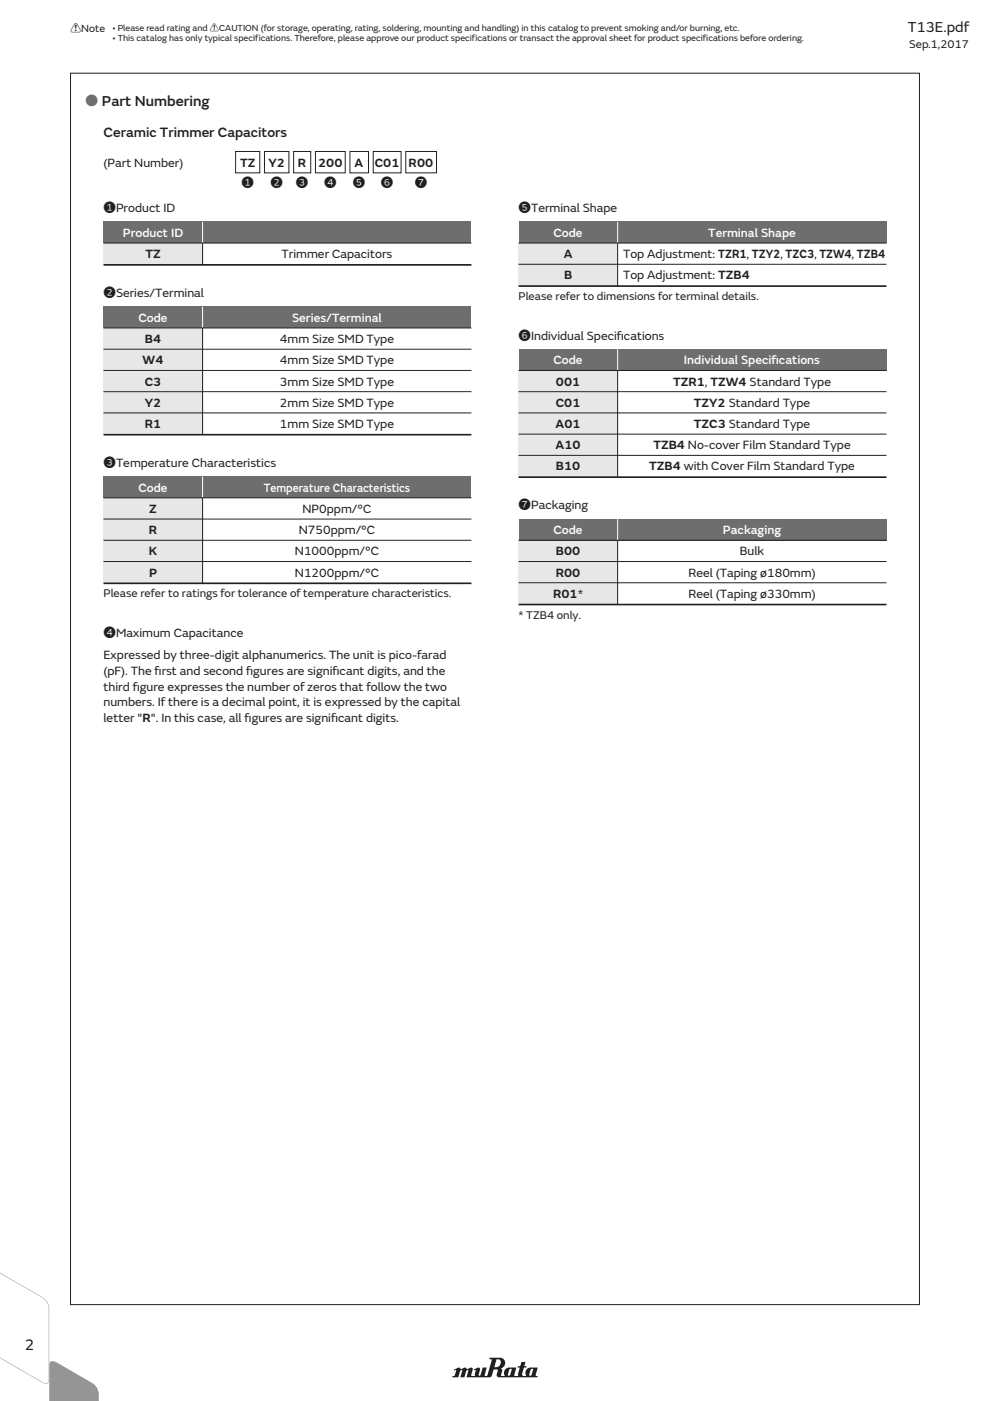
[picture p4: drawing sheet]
<svg xmlns="http://www.w3.org/2000/svg" width="210mm" height="297mm" viewBox="0 0 210 297" stroke-linecap="round" stroke-linejoin="round" font-family="sans-serif">
<defs><g id="words">
<text font-size="3.4" fill="#231f20" x="5.3" y="286.2">2</text>
<text font-size="3.2" fill="#231f20" x="192.5" y="6.7">T13E.pdf</text>
<text font-size="3.2" fill="#6d6e70" x="18.1" y="22.5">o Part Numbering</text>
<text font-size="3" fill="#231f20" x="22" y="29">Ceramic Trimmer Capacitors</text>
<g font-size="2.6" fill="#231f20">
<text x="22" y="35.4">(Part Number)</text>
<text x="50.9" y="35.5">TZ</text>
<text x="56.9" y="35.5">Y2</text>
<text x="63.1" y="35.5">R</text>
<text x="67.4" y="35.5">200</text>
<text x="75.2" y="35.5">A</text>
<text x="79.5" y="35.5">C01</text>
<text x="86.6" y="35.5">R00</text>
<text x="51.2" y="39.7">1</text>
<text x="57.3" y="39.7">2</text>
<text x="62.7" y="39.7">3</text>
<text x="68.7" y="39.7">4</text>
<text x="74.8" y="39.7">5</text>
<text x="80.8" y="39.7">6</text>
<text x="88" y="39.7">7</text>
<text x="22" y="45">1Product ID</text>
<text x="110" y="45">5Terminal Shape</text>
<text x="30.8" y="54.7">TZ</text>
<text x="59.7" y="54.7">Trimmer Capacitors</text>
<text x="119.5" y="54.7">A</text>
<text x="119.6" y="59.2">B</text>
<text x="132.1" y="54.7">Top Adjustment: TZR1, TZY2, TZC3, TZW4, TZB4</text>
<text x="132.1" y="59.2">Top Adjustment: TZB4</text>
<text x="22" y="63">2Series/Terminal</text>
<text x="30.2" y="77.2">W4</text>
<text x="30.7" y="72.7">B4</text>
<text x="59.4" y="72.7">4mm Size SMD Type</text>
<text x="59.4" y="77.2">4mm Size SMD Type</text>
<text x="110" y="72">6Individual Specif</text>
<text x="130.8" y="72">ications</text>
<text x="30.7" y="81.7">C3</text>
<text x="59.4" y="81.7">3mm Size SMD Type</text>
<text x="117.9" y="81.7">001</text>
<text x="142.7" y="81.7">TZR1, TZW4 Standard Type</text>
<text x="30.7" y="86.2">Y2</text>
<text x="59.4" y="86.2">2mm Size SMD Type</text>
<text x="117.8" y="86.2">C01</text>
<text x="147.1" y="86.2">TZY2 Standard Type</text>
<text x="30.7" y="90.7">R1</text>
<text x="59.4" y="90.7">1mm Size SMD Type</text>
<text x="117.8" y="90.7">A01</text>
<text x="117.8" y="95.2">A10</text>
<text x="138.5" y="95.2">TZB4 No-cover Film Standard Type</text>
<text x="147.1" y="90.7">TZC3 Standard Type</text>
<text x="22" y="99">3Temperature Characteristics</text>
<text x="117.9" y="99.7">B10</text>
<text x="137.6" y="99.7">TZB4 with Cover Film Standard Type</text>
<text x="31.6" y="113.2">R</text>
<text x="31.6" y="108.7">Z</text>
<text x="63.3" y="113.2">N750ppm/°C</text>
<text x="64.1" y="108.7">NP0ppm/°C</text>
<text x="110" y="108">7Packaging</text>
<text x="31.6" y="117.7">K</text>
<text x="62.5" y="117.7">N1000ppm/°C</text>
<text x="117.9" y="117.8">B00</text>
<text x="156.9" y="117.7">Bulk</text>
<text x="31.6" y="122.2">P</text>
<text x="62.5" y="122.2">N1200ppm/°C</text>
<text x="117.8" y="122.3">R00</text>
<text x="146" y="122.2">Reel (Taping ø180mm)</text>
<text x="117.3" y="126.8">R01*</text>
<text x="146" y="126.7">Reel (Taping ø330mm)</text>
<text x="22" y="135">4Maximum Capacitance</text>
<text x="22" y="139.7">Expressed by three-digit alphanumerics. The unit is pico-farad</text>
<text x="22" y="143">(pF). The f</text>
<text x="32.8" y="143">irst and second f</text>
<text x="52.2" y="143">igures are signif</text>
<text x="70.5" y="143">icant digits, and the</text>
<text x="22" y="146.4">third f</text>
<text x="22" y="149.8">numbers. If there is a decimal point, it is expressed by the capital</text>
<text x="28.2" y="146.4">igure expresses the number of zeros that follow the two</text>
<text x="22" y="153.2">letter &quot;R&quot;. In this case, all f</text>
<text x="51.9" y="153.2">igures are signif</text>
<text x="70.2" y="153.2">icant digits.</text>
</g>
<g font-size="2.6" fill="#fff">
<text x="26" y="50.2">Product ID</text>
<text x="117.4" y="50.2">Code</text>
<text x="150.2" y="50.2">Terminal Shape</text>
<text x="29.4" y="68.2">Code</text>
<text x="61.9" y="68.2">Series/Terminal</text>
<text x="117.4" y="77.2">Code</text>
<text x="145" y="77.2">Individual Specif</text>
<text x="163.6" y="77.2">ications</text>
<text x="29.4" y="104.2">Code</text>
<text x="55.9" y="104.2">Temperature Characteristics</text>
<text x="117.4" y="113.3">Code</text>
<text x="153.3" y="113.2">Packaging</text>
</g>
<g font-size="2.5" fill="#231f20">
<text x="192.8" y="10.3">Sep.1,2017</text>
<text x="110" y="63.7">Please refer to dimensions for terminal details.</text>
<text x="22" y="126.6">Please refer to ratings for tolerance of temperature characteristics.</text>
<text x="110" y="131.2">* TZB4 only.</text>
</g>
<text font-size="2.3" fill="#231f20" x="15" y="6.9">!Note</text>
<g font-size="1.9" fill="#231f20">
<text x="23.9" y="6.5">• Please read rating and !CAUTION (for storage, operating, rating, soldering, mounting and handling) in this catalog to prevent smoking and/or burning, etc.</text>
<text x="23.9" y="8.8">• This catalog has only typical specifications. Therefore, please approve our product specifications or transact the approval sheet for product specifications before ordering.</text>
</g>
</g></defs>
<path d="M96.2 290.5l.1 .2 .3-.2a1.12 1.12 0 0 1-.4 1.3l-.2 .1-.1 .2h1.3l.4-1.4 .3-.2-.2 1.6h.8l.4-1.4 .3-.2-.2 1.6h5l.3-.3 .4-1.3h.8l-.2 1a.5 .5 0 0 0 .5 .6h8.1l.1-.2-.4-.2 .4-1.6-1.5-.1a1.22 1.22 0 0 0-1 1.8h-.7l-.1-.3 .4-1.4 .5-.2v-.1l-.4-.1 .2-.8h-.8l-.3 .8-.5 .1v.2l.4 .1a2.03 2.03 0 0 0-.3 1.6l-.7 .1-.2-.1 .4-1.7a3.3 3.3 0 0 0-2.1 .3 1.35 1.35 0 0 0-.3 1.5h-.7l.2-1.2-.3-.3a1.18 1.18 0 0 0 .9-1.5 1.18 1.18 0 0 0-1.4-.8h-1.9v.3l.5 .1-.9 3.3-.3 .1-.4-.1 .4-1.7-.7 .1-.5 1.5-.2 .2-.2-.2 .3-1.2-.4-.4-.9 .5v.1h.4l-.3 1.2h-.5l-.2-.1 .3-1.2-.1-.4h-.3l-.8 .3-.2-.3h-.3l-.8 .3-.4-.4zM105.3 288.3a.71 .71 0 0 1 .9 .3 .71 .71 0 0 1-.2 .9l-.4 .4-.8 .1zM108 290.4h.5l-.3 1.2-.4 .2-.1-.2zM112.6 290.4h.4l-.3 1.2-.3 .2-.2-.2z" fill="#231f20"/>
<path d="M15 15.5h180v261.1h-180z" fill="none" stroke="#231f20" stroke-width=".21"/>
<g fill="#e6e7e8">
<path d="M110 114.6h21v13.6h-21z"/>
<path d="M110 78.5h21v22.7h-21z"/>
<path d="M110 51.5h21v9.1h-21z"/>
<path d="M22 105.6h21v18.1h-21z"/>
<path d="M22 69.5h21v22.7h-21z"/>
<path d="M22 51.5h21v4.7h-21z"/>
</g>
<path d="M22 47h78v4.5h-78z" fill="#6d6e70"/>
<path d="M22 56.2h78" fill="none" stroke="#231f20" stroke-width=".35"/>
<path d="M43 51.5v4.7" fill="none" stroke="#231f20" stroke-width=".21"/>
<path d="M110 47h78v4.5h-78z" fill="#6d6e70"/>
<path d="M110 56h78M131 51.5v9.1" fill="none" stroke="#231f20" stroke-width=".21"/>
<path d="M110 110.1h78v4.5h-78z" fill="#6d6e70"/>
<path d="M110 119.1h78M131 114.6v13.6M110 123.6h78" fill="none" stroke="#231f20" stroke-width=".21"/>
<path d="M110 60.7h78M110 128.2h78" fill="none" stroke="#231f20" stroke-width=".35"/>
<path d="M22 65h78v4.5h-78z" fill="#6d6e70"/>
<path d="M22 78.5h78M22 74h78M43 69.5v22.7M22 87.5h78M22 83h78" fill="none" stroke="#231f20" stroke-width=".21"/>
<path d="M22 92.2h78" fill="none" stroke="#231f20" stroke-width=".35"/>
<path d="M22 101.1h78v4.5h-78z" fill="#6d6e70"/>
<path d="M22 119.1h78M22 114.6h78M22 110.1h78M43 105.6v18.1" fill="none" stroke="#231f20" stroke-width=".21"/>
<path d="M22 123.7h78" fill="none" stroke="#231f20" stroke-width=".35"/>
<path d="M110 74h78v4.5h-78z" fill="#6d6e70"/>
<g fill="none" stroke="#231f20" stroke-width=".21">
<path d="M50 32.1h5.1v4.6h-5.1zM56.1 32.1h5.2v4.6h-5.2zM62.3 32.1h3.6v4.6h-3.6zM66.9 32.1h6.3v4.6h-6.3zM74.2 32.1h3.9v4.6h-3.9zM79.1 32.1h5.9v4.6h-5.9zM86 32.1h6.5v4.6h-6.5zM22 51.5h78M110 51.5h78M22 69.5h78M110 78.5h78M131 78.5v22.7"/>
<path d="M110 83h78M110 87.5h78M110 92h78M110 96.5h78M22 105.6h78M110 114.6h78"/>
</g>
<path d="M110 101.2h78" fill="none" stroke="#231f20" stroke-width=".35"/>
<path d="M43 47v4.5M131 47v4.5M43 65v4.5M131 74v4.5M43 101v4.6M131 110.1v4.5" fill="none" stroke="#fff" stroke-width=".21"/>
<path d="M95 287h20v10h-20z" fill="#fff"/>
<path d="M96.2 290.4l.1 .2 .3-.2a1.12 1.12 0 0 1-.4 1.3l-.2 .1-.1 .2h1.3l.4-1.4 .3-.2-.2 1.6h.8l.4-1.4 .3-.2-.2 1.6h5l.3-.3 .4-1.3h.8l-.2 1a.5 .5 0 0 0 .5 .6h8.1l.1-.2-.4-.2 .4-1.6-1.5-.1a1.22 1.22 0 0 0-1 1.8h-.7l-.1-.3 .4-1.4 .5-.2v-.1l-.4-.1 .2-.8h-.8l-.3 .8-.5 .1v.2l.4 .1a2.03 2.03 0 0 0-.3 1.6l-.7 .1-.2-.1 .4-1.7a3.3 3.3 0 0 0-2.1 .3 1.35 1.35 0 0 0-.3 1.5h-.7l.2-1.2-.3-.3a1.18 1.18 0 0 0 .9-1.5 1.18 1.18 0 0 0-1.4-.8h-1.9v.3l.5 .1-.9 3.3-.3 .1-.4-.1 .4-1.7-.7 .1-.5 1.5-.2 .2-.2-.2 .3-1.2-.4-.4-.9 .5v.1h.4l-.3 1.2h-.5l-.2-.1 .3-1.2-.1-.4h-.3l-.8 .3-.2-.3h-.3l-.8 .3-.4-.4zM105.3 288.2a.71 .71 0 0 1 .9 .3 .71 .71 0 0 1-.2 .9l-.4 .4-.8 .1zM108 290.3h.5l-.3 1.2-.4 .2-.1-.2zM112.6 290.3h.4l-.3 1.2-.3 .2-.2-.2z" fill="#231f20"/>
<path d="M-.1 268l9.6 7.3 .8 1.2 .2 .8v15.2a.79 .79 0 0 1-.4 .9 .79 .79 0 0 1-.9-.1l-9.3-7.1v-.2l9.7 7.3a.57 .57 0 0 0 .7-.8v-15.2a2.68 2.68 0 0 0-1.2-2.1l-9.2-7z" fill="#bbbdc0"/>
<path d="M10.6 288.9a.99 .99 0 0 1 1.3-.1l7.6 4.4a2.89 2.89 0 0 1 1.5 2.3v1.6h-10.5z" fill="#939598"/>
<use href="#words"/>
</svg>
